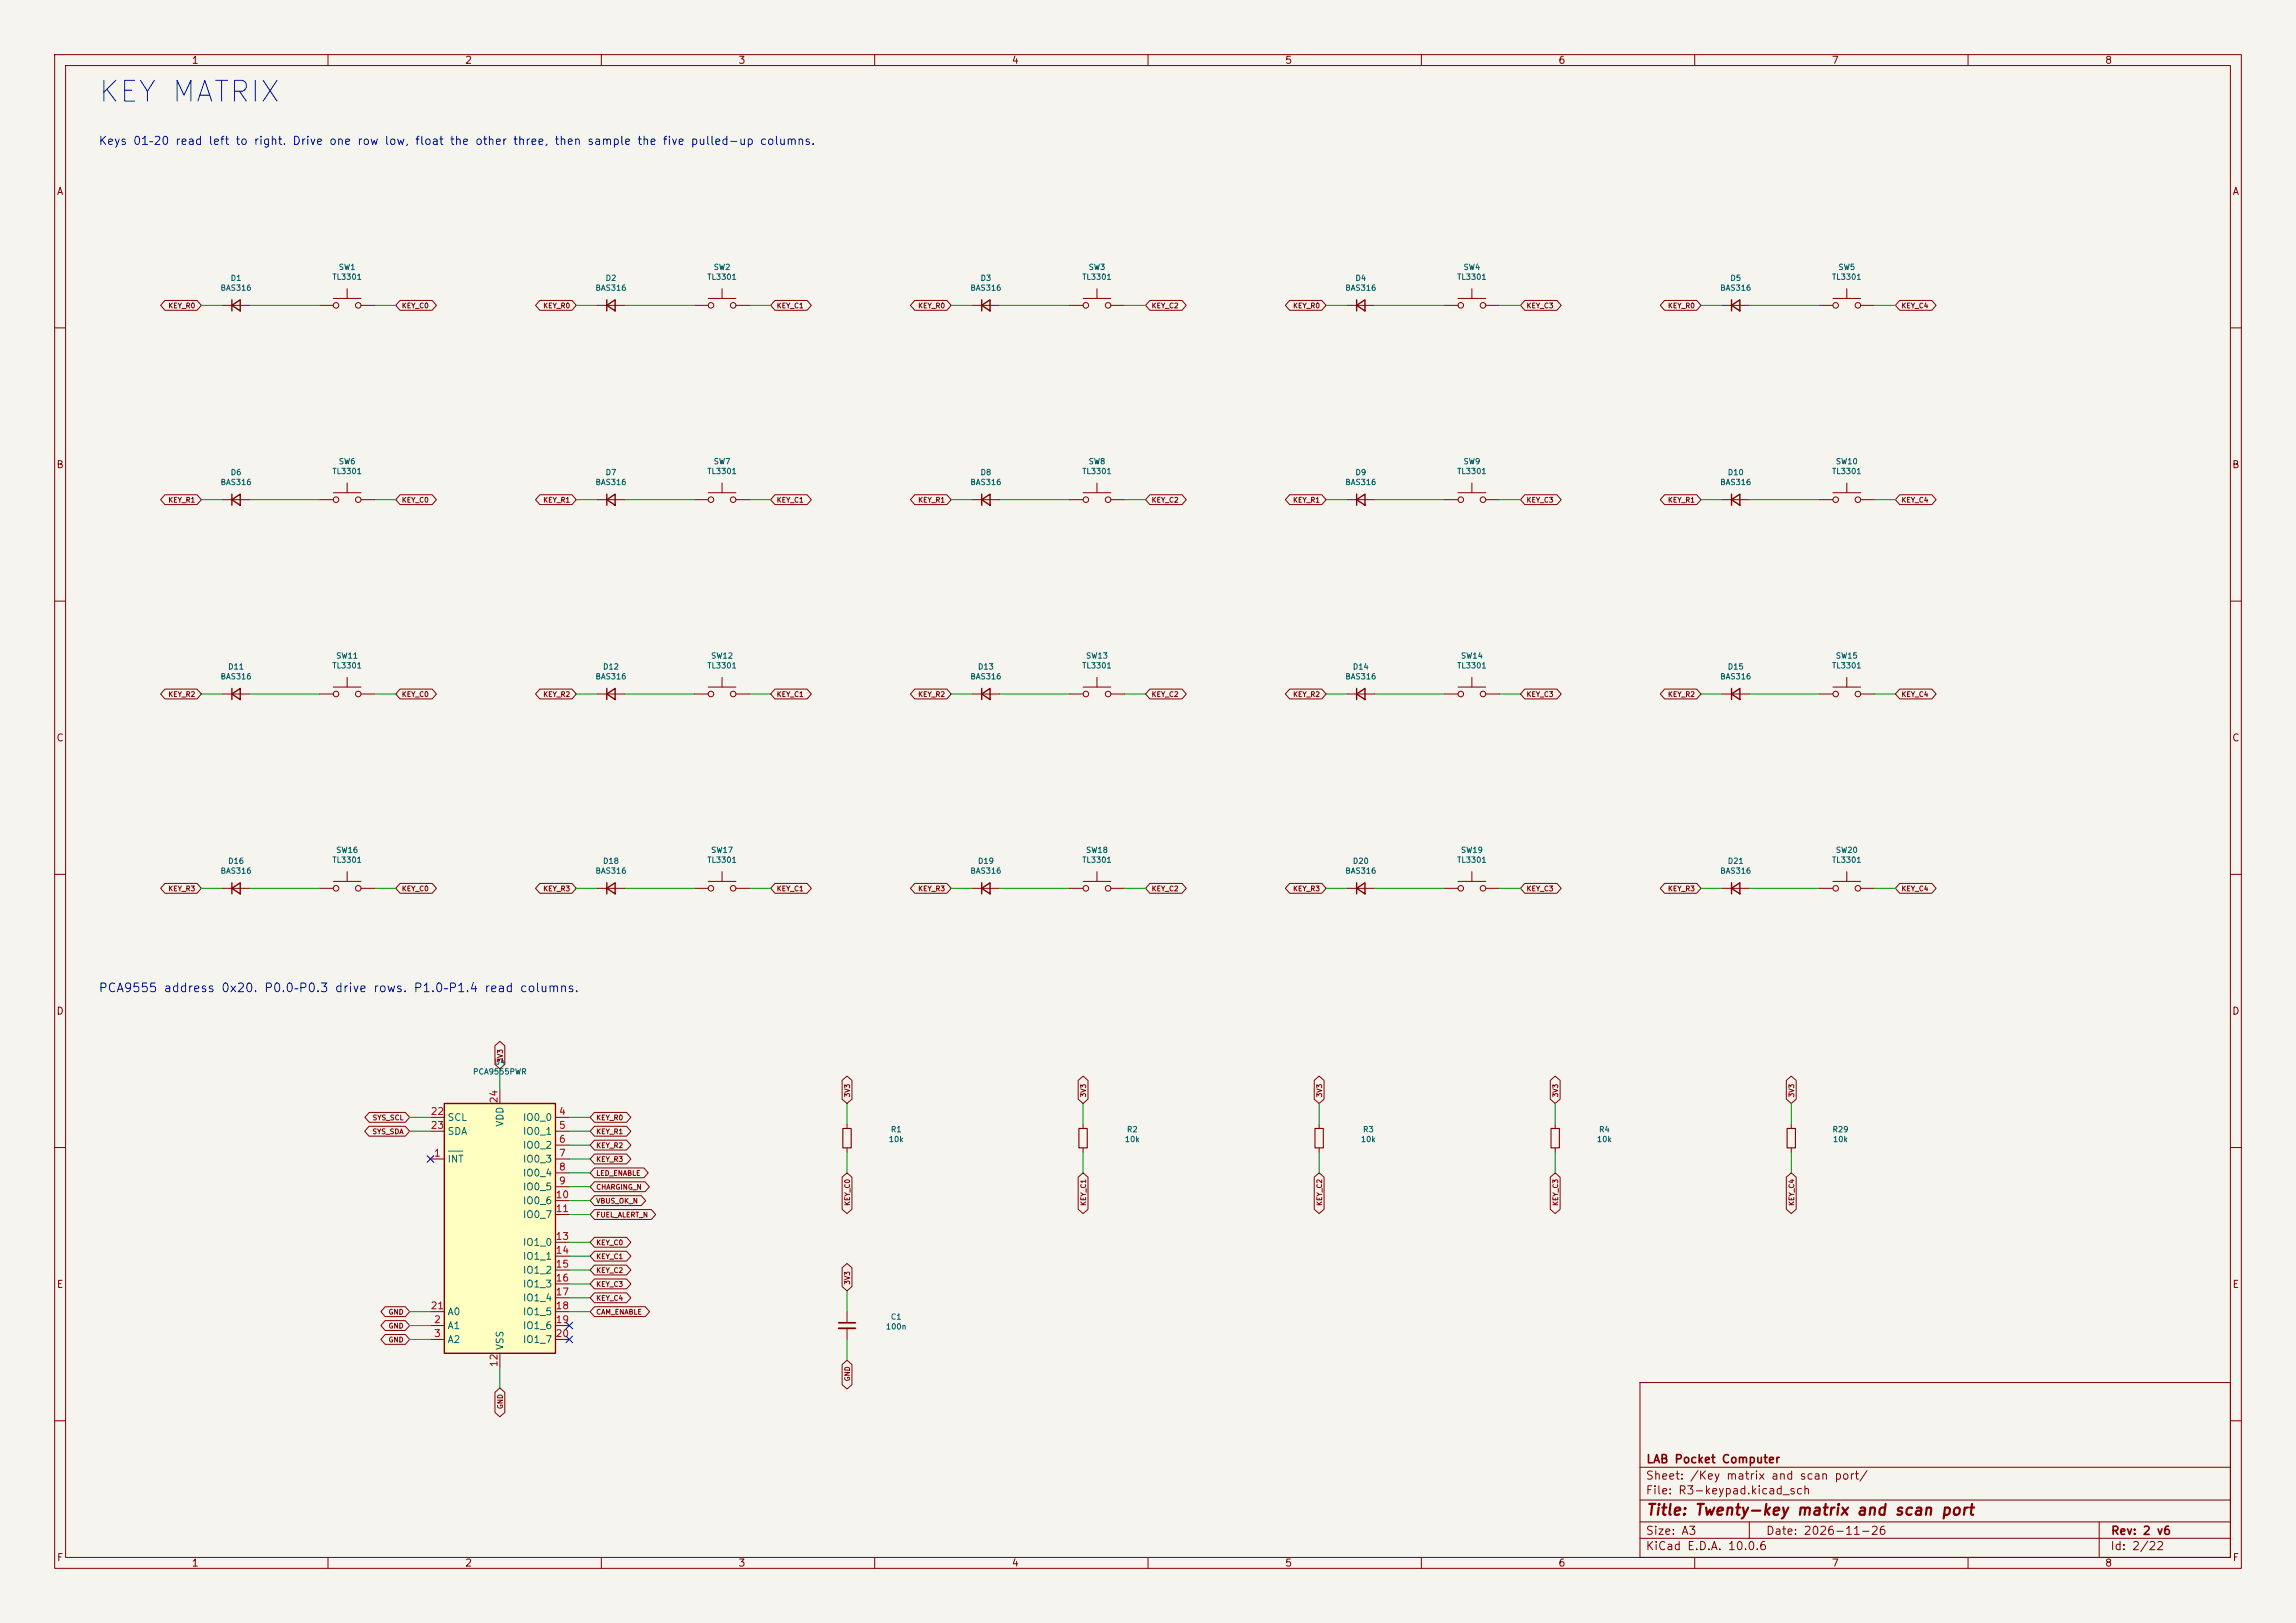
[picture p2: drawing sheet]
<svg xmlns="http://www.w3.org/2000/svg" width="420mm" height="297mm" viewBox="0 0 420 297" stroke-linecap="round" stroke-linejoin="round" font-family="sans-serif">
<defs><g id="words">
<text font-size="3.8" fill="#0000c2" x="17.7" y="19.6">KEY MATRIX</text>
<text font-size="2" fill="#840000" x="301" y="277.8">Title: Twenty-key matrix and scan port</text>
<text font-size="1.6" fill="#0000c2" x="17.9" y="182">PCA9555 address 0x20. P0.0–P0.3 drive rows. P1.0–P1.4 read columns.</text>
<text font-size="1.5" fill="#0000c2" x="18" y="26.9">Keys 01–20 read left to right. Drive one row low, float the other three, then sample the five pulled-up columns.</text>
<g font-size="1.5" fill="#840000">
<text x="301" y="268.1">LAB Pocket Computer</text>
<text x="300.9" y="273.8">File: R3-keypad.kicad_sch</text>
<text x="300.9" y="271.1">Sheet: /Key matrix and scan port/</text>
<text x="300.9" y="281.2">Size: A3</text>
<text x="322.9" y="281.2">Date: 2026-11-26</text>
<text x="386" y="281.2">Rev: 2 v6</text>
<text x="300.9" y="284">KiCad E.D.A. 10.0.6</text>
<text x="385.9" y="284">Id: 2/22</text>
</g>
<g font-size="1.3" fill="#840000">
<text x="35" y="12">1</text>
<text x="85" y="12">2</text>
<text x="135" y="12">3</text>
<text x="185" y="12">4</text>
<text x="235" y="12">5</text>
<text x="285" y="12">6</text>
<text x="335" y="12">7</text>
<text x="385" y="12">8</text>
<text x="10.3" y="36">A</text>
<text x="408.3" y="36">A</text>
<text x="10.2" y="86">B</text>
<text x="408.2" y="86">B</text>
<text x="10.2" y="136">C</text>
<text x="408.2" y="136">C</text>
<text x="10.2" y="186">D</text>
<text x="408.2" y="186">D</text>
<text x="10.3" y="236">E</text>
<text x="408.3" y="236">E</text>
<text x="10.3" y="286">F</text>
<text x="35" y="287">1</text>
<text x="85" y="287">2</text>
<text x="135" y="287">3</text>
<text x="185" y="287">4</text>
<text x="235" y="287">5</text>
<text x="285" y="287">6</text>
<text x="335" y="287">7</text>
<text x="385" y="287">8</text>
<text x="408.3" y="286">F</text>
</g>
<g font-size="1.3" fill="#a90000">
<text x="91.3" y="202" transform="rotate(-90 91.3 202)">24</text>
<text x="78.7" y="204.3">22</text>
<text x="78.7" y="206.9">23</text>
<text x="102.1" y="204.3">4</text>
<text x="102.1" y="206.9">5</text>
<text x="102.1" y="209.4">6</text>
<text x="79.3" y="212">1</text>
<text x="102.1" y="212">7</text>
<text x="102.1" y="214.5">8</text>
<text x="101.5" y="219.6">10</text>
<text x="102.1" y="217">9</text>
<text x="101.5" y="222.1">11</text>
<text x="101.5" y="227.2">13</text>
<text x="101.5" y="229.7">14</text>
<text x="101.5" y="232.3">15</text>
<text x="78.7" y="239.9">21</text>
<text x="101.5" y="234.8">16</text>
<text x="101.5" y="237.4">17</text>
<text x="101.5" y="239.9">18</text>
<text x="79.3" y="242.4">2</text>
<text x="79.3" y="245">3</text>
<text x="101.5" y="242.4">19</text>
<text x="101.5" y="245">20</text>
<text x="91.3" y="250.3" transform="rotate(-90 91.3 250.3)">12</text>
</g>
<g font-size="1.3" fill="#006464">
<text x="81.8" y="205.4">SCL</text>
<text x="81.8" y="208">SDA</text>
<text x="92.4" y="206.3" transform="rotate(-90 92.4 206.3)">VDD</text>
<text x="95.5" y="205.4">IO0_0</text>
<text x="95.5" y="208">IO0_1</text>
<text x="81.8" y="213.1">INT</text>
<text x="95.5" y="210.5">IO0_2</text>
<text x="95.5" y="213.1">IO0_3</text>
<text x="95.5" y="215.6">IO0_4</text>
<text x="95.5" y="218.1">IO0_5</text>
<text x="95.5" y="220.7">IO0_6</text>
<text x="95.5" y="223.2">IO0_7</text>
<text x="95.5" y="228.3">IO1_0</text>
<text x="95.5" y="230.8">IO1_1</text>
<text x="95.5" y="233.4">IO1_2</text>
<text x="95.5" y="235.9">IO1_3</text>
<text x="95.5" y="238.5">IO1_4</text>
<text x="81.8" y="243.5">A1</text>
<text x="81.8" y="241">A0</text>
<text x="95.5" y="241">IO1_5</text>
<text x="95.5" y="243.5">IO1_6</text>
<text x="81.8" y="246.1">A2</text>
<text x="92.4" y="247.2" transform="rotate(-90 92.4 247.2)">VSS</text>
<text x="95.5" y="246.1">IO1_7</text>
</g>
<g font-size="1" fill="#006464">
<text x="40.2" y="53.4">BAS316</text>
<text x="42.1" y="51.6">D1</text>
<text x="60.7" y="51.4">TL3301</text>
<text x="61.9" y="49.6">SW1</text>
<text x="108.8" y="53.4">BAS316</text>
<text x="110.7" y="51.6">D2</text>
<text x="129.3" y="51.4">TL3301</text>
<text x="130.5" y="49.6">SW2</text>
<text x="177.4" y="53.4">BAS316</text>
<text x="179.3" y="51.6">D3</text>
<text x="197.9" y="51.4">TL3301</text>
<text x="199" y="49.6">SW3</text>
<text x="246" y="53.4">BAS316</text>
<text x="247.8" y="51.6">D4</text>
<text x="266.4" y="51.4">TL3301</text>
<text x="267.6" y="49.6">SW4</text>
<text x="314.6" y="53.4">BAS316</text>
<text x="316.4" y="51.6">D5</text>
<text x="335" y="51.4">TL3301</text>
<text x="336.2" y="49.6">SW5</text>
<text x="40.2" y="89">BAS316</text>
<text x="42.1" y="87.2">D6</text>
<text x="60.7" y="87">TL3301</text>
<text x="61.9" y="85.2">SW6</text>
<text x="108.8" y="89">BAS316</text>
<text x="110.7" y="87.2">D7</text>
<text x="129.3" y="87">TL3301</text>
<text x="130.5" y="85.2">SW7</text>
<text x="177.4" y="89">BAS316</text>
<text x="179.3" y="87.2">D8</text>
<text x="197.9" y="87">TL3301</text>
<text x="199" y="85.2">SW8</text>
<text x="246" y="89">BAS316</text>
<text x="247.8" y="87.2">D9</text>
<text x="266.4" y="87">TL3301</text>
<text x="267.6" y="85.2">SW9</text>
<text x="314.6" y="89">BAS316</text>
<text x="315.9" y="87.2">D10</text>
<text x="335" y="87">TL3301</text>
<text x="335.7" y="85.2">SW10</text>
<text x="40.2" y="124.6">BAS316</text>
<text x="41.6" y="122.8">D11</text>
<text x="60.7" y="122.6">TL3301</text>
<text x="61.4" y="120.8">SW11</text>
<text x="108.8" y="124.6">BAS316</text>
<text x="110.2" y="122.8">D12</text>
<text x="129.3" y="122.6">TL3301</text>
<text x="130" y="120.8">SW12</text>
<text x="177.4" y="124.6">BAS316</text>
<text x="178.8" y="122.8">D13</text>
<text x="197.9" y="122.6">TL3301</text>
<text x="198.6" y="120.8">SW13</text>
<text x="246" y="124.6">BAS316</text>
<text x="247.4" y="122.8">D14</text>
<text x="266.4" y="122.6">TL3301</text>
<text x="267.1" y="120.8">SW14</text>
<text x="314.6" y="124.6">BAS316</text>
<text x="315.9" y="122.8">D15</text>
<text x="335" y="122.6">TL3301</text>
<text x="335.7" y="120.8">SW15</text>
<text x="40.2" y="160.1">BAS316</text>
<text x="41.6" y="158.3">D16</text>
<text x="60.7" y="158.1">TL3301</text>
<text x="61.4" y="156.3">SW16</text>
<text x="108.8" y="160.1">BAS316</text>
<text x="110.2" y="158.3">D18</text>
<text x="129.3" y="158.1">TL3301</text>
<text x="130" y="156.3">SW17</text>
<text x="177.4" y="160.1">BAS316</text>
<text x="178.8" y="158.3">D19</text>
<text x="197.9" y="158.1">TL3301</text>
<text x="198.6" y="156.3">SW18</text>
<text x="246" y="160.1">BAS316</text>
<text x="247.4" y="158.3">D20</text>
<text x="266.4" y="158.1">TL3301</text>
<text x="267.1" y="156.3">SW19</text>
<text x="314.6" y="160.1">BAS316</text>
<text x="315.9" y="158.3">D21</text>
<text x="335" y="158.1">TL3301</text>
<text x="335.7" y="156.3">SW20</text>
<text x="86.4" y="196.9">PCA9555PWR</text>
<text x="90.3" y="195.1">U4</text>
<text x="162.5" y="209.2">10k</text>
<text x="162.9" y="207.4">R1</text>
<text x="205.7" y="209.2">10k</text>
<text x="206" y="207.4">R2</text>
<text x="248.8" y="209.2">10k</text>
<text x="249.2" y="207.4">R3</text>
<text x="292" y="209.2">10k</text>
<text x="292.4" y="207.4">R4</text>
<text x="335.1" y="207.4">R29</text>
<text x="335.2" y="209.2">10k</text>
<text x="162" y="243.5">100n</text>
<text x="162.9" y="241.7">C1</text>
</g>
<g font-size=".9" fill="#840000">
<text x="30.7" y="56.6">KEY_R0</text>
<text x="73.4" y="56.6">KEY_C0</text>
<text x="99.3" y="56.6">KEY_R0</text>
<text x="142" y="56.6">KEY_C1</text>
<text x="167.9" y="56.6">KEY_R0</text>
<text x="210.6" y="56.6">KEY_C2</text>
<text x="236.4" y="56.6">KEY_R0</text>
<text x="279.2" y="56.6">KEY_C3</text>
<text x="305" y="56.6">KEY_R0</text>
<text x="347.7" y="56.6">KEY_C4</text>
<text x="30.7" y="92.2">KEY_R1</text>
<text x="73.4" y="92.2">KEY_C0</text>
<text x="99.3" y="92.2">KEY_R1</text>
<text x="142" y="92.2">KEY_C1</text>
<text x="167.9" y="92.2">KEY_R1</text>
<text x="210.6" y="92.2">KEY_C2</text>
<text x="236.4" y="92.2">KEY_R1</text>
<text x="279.2" y="92.2">KEY_C3</text>
<text x="305" y="92.2">KEY_R1</text>
<text x="347.7" y="92.2">KEY_C4</text>
<text x="30.7" y="127.7">KEY_R2</text>
<text x="73.4" y="127.7">KEY_C0</text>
<text x="99.3" y="127.7">KEY_R2</text>
<text x="142" y="127.7">KEY_C1</text>
<text x="167.9" y="127.7">KEY_R2</text>
<text x="210.6" y="127.7">KEY_C2</text>
<text x="236.4" y="127.7">KEY_R2</text>
<text x="279.2" y="127.7">KEY_C3</text>
<text x="305" y="127.7">KEY_R2</text>
<text x="347.7" y="127.7">KEY_C4</text>
<text x="30.7" y="163.3">KEY_R3</text>
<text x="73.4" y="163.3">KEY_C0</text>
<text x="99.3" y="163.3">KEY_R3</text>
<text x="142" y="163.3">KEY_C1</text>
<text x="167.9" y="163.3">KEY_R3</text>
<text x="210.6" y="163.3">KEY_C2</text>
<text x="236.4" y="163.3">KEY_R3</text>
<text x="279.2" y="163.3">KEY_C3</text>
<text x="305" y="163.3">KEY_R3</text>
<text x="347.7" y="163.3">KEY_C4</text>
<text x="92.2" y="194.6" transform="rotate(-90 92.2 194.6)">3V3</text>
<text x="155.7" y="200.9" transform="rotate(-90 155.7 200.9)">3V3</text>
<text x="198.9" y="200.9" transform="rotate(-90 198.9 200.9)">3V3</text>
<text x="242" y="200.9" transform="rotate(-90 242 200.9)">3V3</text>
<text x="285.2" y="200.9" transform="rotate(-90 285.2 200.9)">3V3</text>
<text x="328.4" y="200.9" transform="rotate(-90 328.4 200.9)">3V3</text>
<text x="68" y="207.8">SYS_SDA</text>
<text x="68.1" y="205.2">SYS_SCL</text>
<text x="109" y="207.8">KEY_R1</text>
<text x="109" y="205.2">KEY_R0</text>
<text x="109" y="210.3">KEY_R2</text>
<text x="109" y="212.8">KEY_R3</text>
<text x="109" y="215.4">LED_ENABLE</text>
<text x="109" y="217.9">CHARGING_N</text>
<text x="109" y="220.5">VBUS_OK_N</text>
<text x="155.7" y="220.8" transform="rotate(-90 155.7 220.8)">KEY_C0</text>
<text x="198.9" y="220.8" transform="rotate(-90 198.9 220.8)">KEY_C1</text>
<text x="242" y="220.8" transform="rotate(-90 242 220.8)">KEY_C2</text>
<text x="285.2" y="220.8" transform="rotate(-90 285.2 220.8)">KEY_C3</text>
<text x="328.4" y="220.8" transform="rotate(-90 328.4 220.8)">KEY_C4</text>
<text x="109" y="223">FUEL_ALERT_N</text>
<text x="109" y="228.1">KEY_C0</text>
<text x="109" y="230.6">KEY_C1</text>
<text x="109" y="233.2">KEY_C2</text>
<text x="109" y="238.2">KEY_C4</text>
<text x="109" y="235.7">KEY_C3</text>
<text x="155.7" y="235.2" transform="rotate(-90 155.7 235.2)">3V3</text>
<text x="71" y="243.3">GND</text>
<text x="71" y="245.9">GND</text>
<text x="71" y="240.8">GND</text>
<text x="109" y="240.8">CAM_ENABLE</text>
<text x="92.2" y="257.9" transform="rotate(-90 92.2 257.9)">GND</text>
<text x="155.7" y="252.9" transform="rotate(-90 155.7 252.9)">GND</text>
</g>
</g></defs>
<path d="M0 0h420v297h-420z" fill="#f5f4ef" stroke="#f5f4ef" stroke-width=".18"/>
<g fill="none" stroke="#840000" stroke-width=".18">
<path d="M10 10h400v277h-400zM12 12h396v273h-396zM60 10v2M110 10v2M160 10v2M210 10v2M260 10v2M310 10v2M360 10v2M40.6 55.9h5.1M58.4 55.9h2.6M61 54.6h5"/>
<path d="M63.5 52.8v1.8M66 55.9h2.6M109.2 55.9h5.1M127 55.9h2.5M129.5 54.6h5.1M132.1 52.8v1.8M134.6 55.9h2.6M177.8 55.9h5.1M195.6 55.9h2.5M198.1 54.6h5.1M200.7 52.8v1.8M203.2 55.9h2.5"/>
<path d="M246.4 55.9h5.1M264.2 55.9h2.5M266.7 54.6h5.1M269.2 52.8v1.8M271.8 55.9h2.5M315 55.9h5M332.7 55.9h2.6M335.3 54.6h5.1M337.8 52.8v1.8M340.4 55.9h2.5M10 60h2M408 60h2"/>
<path d="M40.6 91.4h5.1M58.4 91.4h2.6M61 90.2h5M63.5 88.4v1.8M66 91.4h2.6M109.2 91.4h5.1M127 91.4h2.5M129.5 90.2h5.1M132.1 88.4v1.8M134.6 91.4h2.6M177.8 91.4h5.1M195.6 91.4h2.5"/>
<path d="M198.1 90.2h5.1M200.7 88.4v1.8M203.2 91.4h2.5M246.4 91.4h5.1M264.2 91.4h2.5M266.7 90.2h5.1M269.2 88.4v1.8M271.8 91.4h2.5M315 91.4h5M332.7 91.4h2.6M335.3 90.2h5.1M337.8 88.4v1.8"/>
<path d="M340.4 91.4h2.5M10 110h2M408 110h2M40.6 127h5.1M58.4 127h2.6M61 125.7h5M63.5 124v1.7M66 127h2.6M109.2 127h5.1M127 127h2.5M129.5 125.7h5.1M132.1 124v1.7"/>
<path d="M134.6 127h2.6M177.8 127h5.1M195.6 127h2.5M198.1 125.7h5.1M200.7 124v1.7M203.2 127h2.5M246.4 127h5.1M264.2 127h2.5M266.7 125.7h5.1M269.2 124v1.7M271.8 127h2.5M332.7 127h2.6"/>
<path d="M335.3 125.7h5.1M337.8 124v1.7M340.4 127h2.5M10 160h2M63.5 159.5v1.8M132.1 159.5v1.8M200.7 159.5v1.8M269.2 159.5v1.8M337.8 159.5v1.8M408 160h2M40.6 162.6h5.1M58.4 162.6h2.6"/>
<path d="M61 161.3h5M66 162.6h2.6M109.2 162.6h5.1M127 162.6h2.5M129.5 161.3h5.1M134.6 162.6h2.6M177.8 162.6h5.1M195.6 162.6h2.5M198.1 161.3h5.1M203.2 162.6h2.5M246.4 162.6h5.1M264.2 162.6h2.5"/>
<path d="M266.7 161.3h5.1M271.8 162.6h2.5M315 162.6h5M332.7 162.6h2.6M335.3 161.3h5.1M340.4 162.6h2.5M10 210h2M198.1 205.7v.8M198.1 210.1v.7M241.3 205.7v.8M241.3 210.1v.7M284.5 205.7v.8"/>
<path d="M284.5 210.1v.7M327.7 205.7v.8M327.7 210.1v.7M408 210h2M154.9 240v2.1M154.9 243.1v2M300 253h108v32h-108zM10 260h2M300 278.5h108M300 274.5h108M300 268.5h108M320 278.5v3"/>
<path d="M384 278.5v6.5M408 260h2M60 285v2M110 285v2M160 285v2M210 285v2M260 285v2M300 281.5h108M310 285v2M360 285v2"/>
<circle cx="61.5" cy="55.9" r=".51"/>
<circle cx="65.5" cy="55.9" r=".51"/>
<circle cx="130" cy="55.9" r=".51"/>
<circle cx="134.1" cy="55.9" r=".51"/>
<circle cx="198.6" cy="55.9" r=".51"/>
<circle cx="202.7" cy="55.9" r=".51"/>
<circle cx="267.2" cy="55.9" r=".51"/>
<circle cx="271.3" cy="55.9" r=".51"/>
<circle cx="335.8" cy="55.9" r=".51"/>
<circle cx="339.9" cy="55.9" r=".51"/>
<circle cx="61.5" cy="91.4" r=".51"/>
<circle cx="65.5" cy="91.4" r=".51"/>
<circle cx="130" cy="91.4" r=".51"/>
<circle cx="134.1" cy="91.4" r=".51"/>
<circle cx="198.6" cy="91.4" r=".51"/>
<circle cx="202.7" cy="91.4" r=".51"/>
<circle cx="267.2" cy="91.4" r=".51"/>
<circle cx="271.3" cy="91.4" r=".51"/>
<circle cx="335.8" cy="91.4" r=".51"/>
<circle cx="339.9" cy="91.4" r=".51"/>
<circle cx="61.5" cy="127" r=".51"/>
<circle cx="65.5" cy="127" r=".51"/>
<circle cx="130" cy="127" r=".51"/>
<circle cx="134.1" cy="127" r=".51"/>
<circle cx="198.6" cy="127" r=".51"/>
<circle cx="202.7" cy="127" r=".51"/>
<circle cx="267.2" cy="127" r=".51"/>
<circle cx="271.3" cy="127" r=".51"/>
<circle cx="335.8" cy="127" r=".51"/>
<circle cx="339.9" cy="127" r=".51"/>
<circle cx="61.5" cy="162.6" r=".51"/>
<circle cx="65.5" cy="162.6" r=".51"/>
<circle cx="130" cy="162.6" r=".51"/>
<circle cx="134.1" cy="162.6" r=".51"/>
<circle cx="198.6" cy="162.6" r=".51"/>
<circle cx="202.7" cy="162.6" r=".51"/>
<circle cx="267.2" cy="162.6" r=".51"/>
<circle cx="271.3" cy="162.6" r=".51"/>
<circle cx="335.8" cy="162.6" r=".51"/>
<circle cx="339.9" cy="162.6" r=".51"/>
</g>
<g fill="none" stroke="#840000" stroke-width=".25">
<path d="M42.4 55.9l1.5-1v2zM42.4 54.9v2M111 55.9l1.5-1v2zM111 54.9v2M179.6 55.9l1.5-1v2zM179.6 54.9v2M248.2 55.9l1.5-1v2zM248.2 54.9v2M316.7 55.9l1.6-1v2zM316.7 54.9v2M42.4 91.4l1.5-1v2.1zM42.4 90.4v2.1"/>
<path d="M111 91.4l1.5-1v2.1zM111 90.4v2.1M179.6 91.4l1.5-1v2.1zM179.6 90.4v2.1M248.2 91.4l1.5-1v2.1zM248.2 90.4v2.1M316.7 91.4l1.6-1v2.1zM316.7 90.4v2.1M42.4 127l1.5-1v2zM42.4 126v2M111 127l1.5-1v2zM111 126v2"/>
<path d="M179.6 127l1.5-1v2zM179.6 126v2M248.2 127l1.5-1v2zM248.2 126v2M42.4 162.6l1.5-1.1v2.1zM42.4 161.5v2.1M111 162.6l1.5-1.1v2.1zM111 161.5v2.1M179.6 162.6l1.5-1.1v2.1zM179.6 161.5v2.1M248.2 162.6l1.5-1.1v2.1zM248.2 161.5v2.1"/>
<path d="M316.7 162.6l1.6-1.1v2.1zM316.7 161.5v2.1"/>
</g>
<path d="M197.4 206.5h1.5v3.6h-1.5zM240.5 206.5h1.6v3.6h-1.6zM283.7 206.5h1.5v3.6h-1.5zM326.9 206.5h1.5v3.6h-1.5z" fill="none" stroke="#840000" stroke-width=".2"/>
<path d="M153.4 242.1h3.1" fill="none" stroke="#840000" stroke-width=".3"/>
<path d="M153.4 243.1h3.1" fill="none" stroke="#840000" stroke-width=".33"/>
<path d="M81.3 201.9h20.3v45.7h-20.3z" fill="#ffffc2"/>
<path d="M316.7 127l1.6-1v2zM316.7 126v2M81.3 201.9h20.3v45.7h-20.3z" fill="none" stroke="#840000" stroke-width=".25"/>
<g fill="none" stroke="#840000" stroke-width=".18">
<path d="M30.2 55h5.8l.8 .9-.8 .9h-5.8l-.8-.9zM73.2 55h5.9l.7 .9-.7 .9h-5.9l-.8-.9zM98.7 55h5.9l.8 .9-.8 .9h-5.9l-.7-.9zM141.8 55h5.8l.8 .9-.8 .9h-5.8l-.8-.9zM167.3 55h5.9l.8 .9-.8 .9h-5.9l-.8-.9zM210.3 55h5.9l.8 .9-.8 .9h-5.9l-.8-.9zM235.9 55h5.9l.8 .9-.8 .9h-5.9l-.8-.9zM278.9 55h5.9l.8 .9-.8 .9h-5.9l-.8-.9zM304.5 55h5.9l.7 .9-.7 .9h-5.9l-.8-.9zM347.5 55h5.9l.8 .9-.8 .9h-5.9l-.8-.9zM30.2 90.5h5.8l.8 .9-.8 .9h-5.8l-.8-.9zM73.2 90.5h5.9l.7 .9-.7 .9h-5.9l-.8-.9z"/>
<path d="M98.7 90.5h5.9l.8 .9-.8 .9h-5.9l-.7-.9zM141.8 90.5h5.8l.8 .9-.8 .9h-5.8l-.8-.9zM167.3 90.5h5.9l.8 .9-.8 .9h-5.9l-.8-.9zM210.3 90.5h5.9l.8 .9-.8 .9h-5.9l-.8-.9zM235.9 90.5h5.9l.8 .9-.8 .9h-5.9l-.8-.9zM278.9 90.5h5.9l.8 .9-.8 .9h-5.9l-.8-.9zM304.5 90.5h5.9l.7 .9-.7 .9h-5.9l-.8-.9zM347.5 90.5h5.9l.8 .9-.8 .9h-5.9l-.8-.9zM30.2 126.1h5.8l.8 .9-.8 .9h-5.8l-.8-.9zM73.2 126.1h5.9l.7 .9-.7 .9h-5.9l-.8-.9zM98.7 126.1h5.9l.8 .9-.8 .9h-5.9l-.7-.9zM141.8 126.1h5.8l.8 .9-.8 .9h-5.8l-.8-.9z"/>
<path d="M167.3 126.1h5.9l.8 .9-.8 .9h-5.9l-.8-.9zM210.3 126.1h5.9l.8 .9-.8 .9h-5.9l-.8-.9zM235.9 126.1h5.9l.8 .9-.8 .9h-5.9l-.8-.9zM278.9 126.1h5.9l.8 .9-.8 .9h-5.9l-.8-.9zM304.5 126.1h5.9l.7 .9-.7 .9h-5.9l-.8-.9zM315 127h5M347.5 126.1h5.9l.8 .9-.8 .9h-5.9l-.8-.9zM30.2 161.7h5.8l.8 .9-.8 .9h-5.8l-.8-.9zM73.2 161.7h5.9l.7 .9-.7 .9h-5.9l-.8-.9zM98.7 161.7h5.9l.8 .9-.8 .9h-5.9l-.7-.9zM141.8 161.7h5.8l.8 .9-.8 .9h-5.8l-.8-.9zM167.3 161.7h5.9l.8 .9-.8 .9h-5.9l-.8-.9z"/>
<path d="M210.3 161.7h5.9l.8 .9-.8 .9h-5.9l-.8-.9zM235.9 161.7h5.9l.8 .9-.8 .9h-5.9l-.8-.9zM278.9 161.7h5.9l.8 .9-.8 .9h-5.9l-.8-.9zM304.5 161.7h5.9l.7 .9-.7 .9h-5.9l-.8-.9zM347.5 161.7h5.9l.8 .9-.8 .9h-5.9l-.8-.9zM90.5 191.4l.9-.8 .9 .8v3.4l-.9 .8-.9-.8zM91.4 199.4v2.5M154 197.7l.9-.8 .9 .8v3.4l-.9 .8-.9-.8zM197.2 197.7l.9-.8 .9 .8v3.4l-.9 .8-.9-.8zM240.4 197.7l.9-.8 .9 .8v3.4l-.9 .8-.9-.8zM283.6 197.7l.9-.8 .9 .8v3.4l-.9 .8-.9-.8zM326.8 197.7l.9-.8 .9 .8v3.4l-.9 .8-.9-.8z"/>
<path d="M67.5 206.1h6.6l.8 .9-.8 .9h-6.6l-.8-.9zM67.5 203.6h6.6l.8 .9-.8 .9h-6.6l-.7-.9zM78.7 212.1h2.6M78.7 204.5h2.6M78.7 207h2.6M101.6 212.1h2.5M101.6 204.5h2.5M101.6 207h2.5M101.6 209.6h2.5M101.6 214.6h2.5M101.6 217.2h2.5M101.6 219.7h2.5"/>
<path d="M108.7 208.6h5.9l.8 1-.8 .9h-5.9l-.8-.9zM108.7 206.1h5.9l.8 .9-.8 .9h-5.9l-.8-.9zM108.7 211.2h5.9l.8 .9-.8 .9h-5.9l-.8-.9zM108.7 203.6h5.9l.8 .9-.8 .9h-5.9l-.8-.9zM108.7 213.7h9.1l.8 .9-.8 .9h-9.1l-.8-.9zM108.7 216.3h9.3l.8 .9-.8 .9h-9.3l-.8-.9zM108.7 218.8h8.6l.8 .9-.8 .9h-8.6l-.8-.9zM154 215.4l.9-.8 .9 .8v5.9l-.9 .8-.9-.8zM154.9 205.7v.8M154.9 210.1v.7M197.2 215.4l.9-.8 .9 .8v5.9l-.9 .8-.9-.8zM240.4 215.4l.9-.8 .9 .8v5.9l-.9 .8-.9-.8z"/>
<path d="M283.6 215.4l.9-.8 .9 .8v5.9l-.9 .8-.9-.8zM326.8 215.4l.9-.8 .9 .8v5.9l-.9 .8-.9-.8zM70.5 239.1h3.6l.8 .9-.8 .9h-3.6l-.8-.9zM101.6 222.2h2.5M101.6 227.3h2.5M101.6 229.9h2.5M101.6 232.4h2.5M101.6 234.9h2.5M101.6 237.5h2.5M108.7 221.3h10.5l.7 .9-.7 1h-10.5l-.8-1zM108.7 226.4h5.9l.8 .9-.8 .9h-5.9l-.8-.9zM108.7 229h5.9l.8 .9-.8 .9h-5.9l-.8-.9z"/>
<path d="M108.7 239.1h9.3l.8 .9-.8 .9h-9.3l-.8-.9zM108.7 236.6h5.9l.8 .9-.8 .9h-5.9l-.8-.9zM108.7 234h5.9l.8 .9-.8 1h-5.9l-.8-1zM108.7 231.5h5.9l.8 .9-.8 .9h-5.9l-.8-.9zM154 232l.9-.8 .9 .8v3.4l-.9 .8-.9-.8zM70.5 241.7h3.6l.8 .9-.8 .9h-3.6l-.8-.9zM70.5 244.2h3.6l.8 .9-.8 .9h-3.6l-.8-.9zM78.7 242.6h2.6M78.7 245.1h2.6M78.7 240h2.6M90.5 254.8l.9-.8 .9 .8v3.7l-.9 .8-.9-.8zM91.4 247.6v2.6"/>
<path d="M101.6 242.6h2.5M101.6 245.1h2.5M101.6 240h2.5M154 249.7l.9-.8 .9 .8v3.7l-.9 .8-.9-.8z"/>
</g>
<path d="M82 210.6h2.7" fill="none" stroke="#006464" stroke-width=".18"/>
<path d="M154.2 206.5h1.5v3.6h-1.5z" fill="none" stroke="#840000" stroke-width=".2"/>
<g fill="none" stroke="#009600" stroke-width=".18">
<path d="M36.8 55.9h3.8M45.7 55.9h12.7M68.6 55.9h3.8M105.4 55.9h3.8M114.3 55.9h12.7M137.2 55.9h3.8M174 55.9h3.8M182.9 55.9h12.7M205.7 55.9h3.8M242.6 55.9h3.8M251.5 55.9h12.7M274.3 55.9h3.8"/>
<path d="M311.1 55.9h3.9M320 55.9h12.7M342.9 55.9h3.8M36.8 91.4h3.8M45.7 91.4h12.7M68.6 91.4h3.8M105.4 91.4h3.8M114.3 91.4h12.7M137.2 91.4h3.8M174 91.4h3.8M182.9 91.4h12.7M205.7 91.4h3.8"/>
<path d="M242.6 91.4h3.8M251.5 91.4h12.7M274.3 91.4h3.8M311.1 91.4h3.9M320 91.4h12.7M342.9 91.4h3.8M36.8 127h3.8M45.7 127h12.7M68.6 127h3.8M105.4 127h3.8M114.3 127h12.7M137.2 127h3.8"/>
<path d="M174 127h3.8M182.9 127h12.7M205.7 127h3.8M242.6 127h3.8M251.5 127h12.7M274.3 127h3.8M311.1 127h3.9M320 127h12.7M342.9 127h3.8M36.8 162.6h3.8M45.7 162.6h12.7M68.6 162.6h3.8"/>
<path d="M105.4 162.6h3.8M114.3 162.6h12.7M137.2 162.6h3.8M174 162.6h3.8M182.9 162.6h12.7M205.7 162.6h3.8M242.6 162.6h3.8M251.5 162.6h12.7M274.3 162.6h3.8M311.1 162.6h3.9M320 162.6h12.7M342.9 162.6h3.8"/>
<path d="M91.4 195.6v3.8M74.9 207h3.8M74.9 204.5h3.8M104.1 207h3.8M104.1 219.7h3.8M104.1 217.2h3.8M104.1 214.6h3.8M104.1 212.1h3.8M104.1 209.6h3.8M104.1 204.5h3.8M154.9 201.9v3.8M154.9 210.8v3.8"/>
<path d="M198.1 201.9v3.8M198.1 210.8v3.8M241.3 201.9v3.8M241.3 210.8v3.8M284.5 201.9v3.8M284.5 210.8v3.8M327.7 201.9v3.8M327.7 210.8v3.8M104.1 237.5h3.8M104.1 234.9h3.8M104.1 232.4h3.8M104.1 222.2h3.8"/>
<path d="M104.1 229.9h3.8M104.1 227.3h3.8M154.9 236.2v3.8M74.9 242.6h3.8M74.9 240h3.8M74.9 245.1h3.8M91.4 250.2v3.8M104.1 240h3.8M154.9 245.1v3.8"/>
</g>
<path d="M78.1 211.5l1.2 1.2M79.3 211.5l-1.2 1.2M103.5 242l1.2 1.2M103.5 244.5l1.2 1.2M104.7 242l-1.2 1.2M104.7 244.5l-1.2 1.2" fill="none" stroke="#000084" stroke-width=".18"/>
<use href="#words"/>
</svg>
